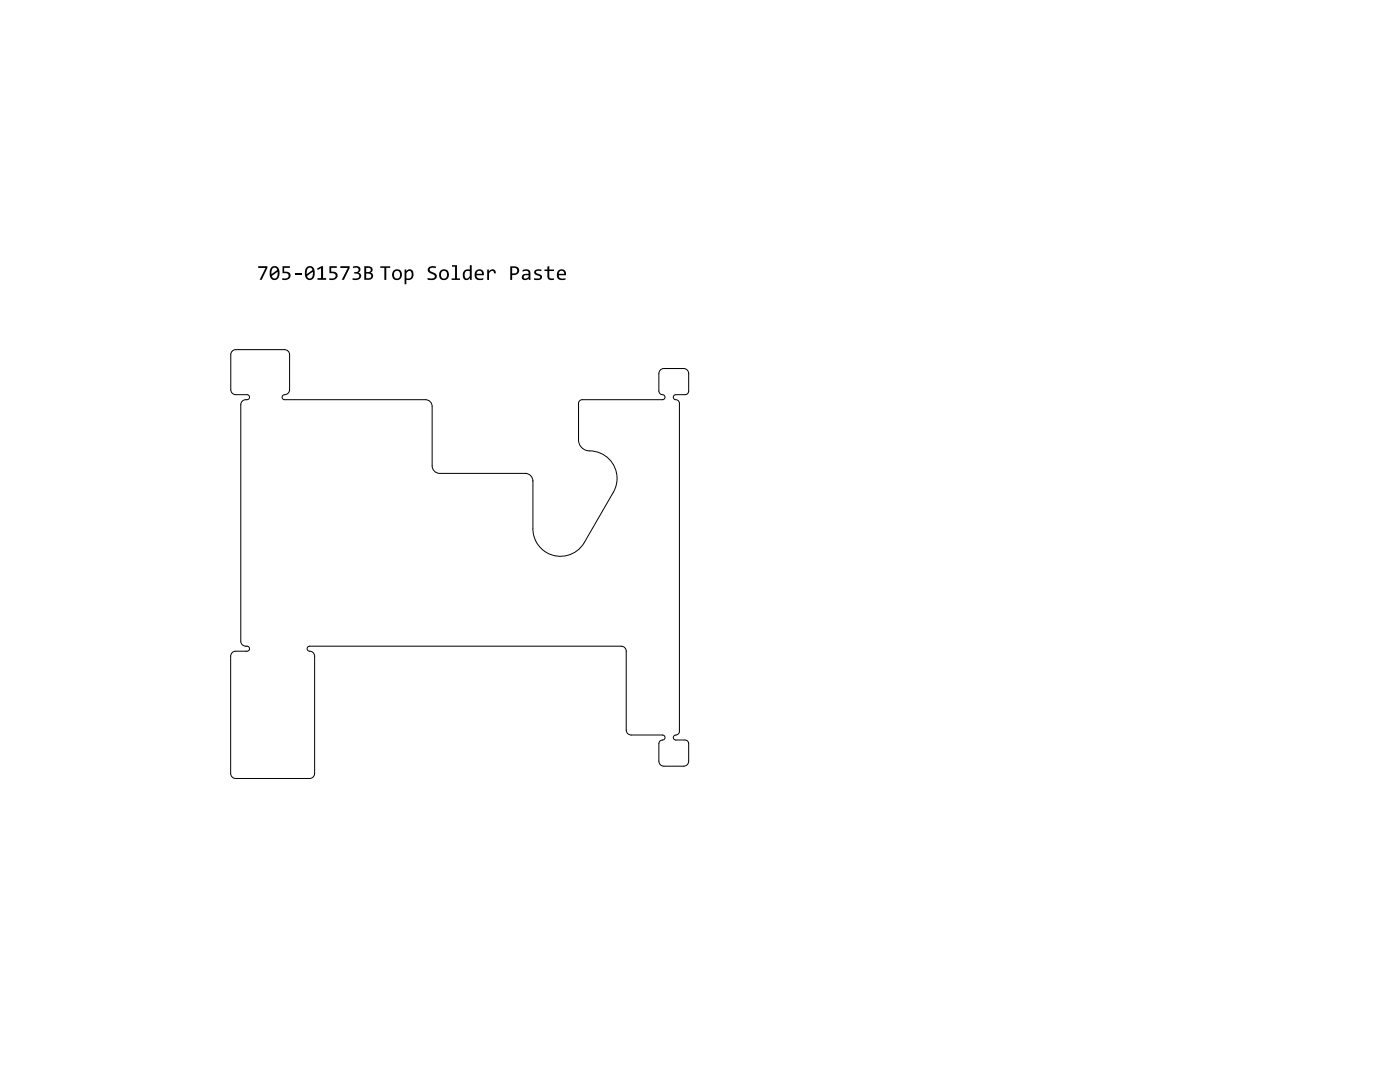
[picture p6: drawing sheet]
<svg xmlns="http://www.w3.org/2000/svg" width="279mm" height="216mm" viewBox="0 0 279 216" stroke-linecap="round" stroke-linejoin="round" font-family="sans-serif">
<path d="M106.3 96h.1M115.5 80.5v7.3a2.2 2.2 0 0 0 2.2 2.2 5.5 5.5 0 0 1 4.7 8.2l-5.8 10.1a5.5 5.5 0 0 1-6.2 2.5 5.5 5.5 0 0 1-4-5.3v-9.5M115.5 80.5a.73 .73 0 0 1 .7-.7h16a.5 .5 0 0 0 .5-.5 .5 .5 0 0 0-.5-.5 .73 .73 0 0 1-.7-.8v-3.5a1 1 0 0 1 1-1h3.9a1 1 0 0 1 1 1v3.5a.73 .73 0 0 1-.7 .8h-1.8a.5 .5 0 0 0-.5 .5 .5 .5 0 0 0 .5 .5 .73 .73 0 0 1 .7 .7v65.4a.86 .86 0 0 1-1 .8 .5 .5 0 0 0-.2 .6 .5 .5 0 0 0 .5 .4h1.8a.73 .73 0 0 1 .7 .7v3.5a1 1 0 0 1-1 1h-3.9a1 1 0 0 1-1-1v-3.5a.86 .86 0 0 1 1-.8 .5 .5 0 0 0 .2-.6 .5 .5 0 0 0-.5-.3h-6.2a1 1 0 0 1-1-1v-15.8a1 1 0 0 0-1-1h-62.2a.5 .5 0 0 0-.5 .5 .5 .5 0 0 0 .5 .5 1 1 0 0 1 1 1v23.4a1 1 0 0 1-1 1h-14.8a1 1 0 0 1-1-1v-23.4a1 1 0 0 1 1-1h2.3a.52 .52 0 0 0 .5-.6 .52 .52 0 0 0-.7-.4 1 1 0 0 1-1-1v-47.1a1.26 1.26 0 0 1 1.5-1.1 .5 .5 0 0 0 .2-.6 .5 .5 0 0 0-.5-.3h-2.2a1 1 0 0 1-1-1v-7a1 1 0 0 1 1-1h9.7a1 1 0 0 1 1 1v7a1 1 0 0 1-1 1 .5 .5 0 0 0-.5 .5 .5 .5 0 0 0 .5 .5h28.1a1.33 1.33 0 0 1 1.3 1.3v11.8a1.51 1.51 0 0 0 1.6 1.6h17a1.5 1.5 0 0 1 1.5 1.5M115.5 80.5h.1" fill="none" stroke="#000" stroke-width=".2"/>
<g fill="#000">
<path d="M51.5 53.1h1.9v.4l-1.2 2.3h-.4l1.2-2.3h-1.5zM56.4 53.1h1.5v.3h-1.2v.8l1 .2 .2 .2 .1 .4-.1 .5-.6 .3h-1v-.3l.8 .1 .5-.4a.55 .55 0 0 0-.1-.5 .55 .55 0 0 0-.6-.2h-.5zM58.9 54.5h1.2v.4h-1.2zM63.3 53.6l.8-.5h.4v2.4h.6v.3h-1.7v-.3h.7v-2l-.7 .4zM65.7 53.1h1.5v.3h-1.1v.8h.6l.5 .3 .2 .3-.1 .5-.6 .5h-1v-.3l.6 .1 .6-.3a.53 .53 0 0 0 0-.6 .53 .53 0 0 0-.6-.2h-.6zM67.9 53.1h1.9v.4l-1.2 2.3h-.4l1.2-2.3h-1.5zM70.4 53.2l.9-.1 .5 .2 .1 .6-.4 .5 .4 .2 .2 .4-.2 .5-.3 .3h-1.2v-.3l.8 .1 .5-.3v-.4l-.2-.2-.8-.1v-.3h.6l.3-.3a.49 .49 0 0 0-.2-.5 .49 .49 0 0 0-.5-.1l-.5 .1z"/>
<path d="M54.1 53.4l.4-.3h.5l.5 .3 .3 .8-.2 1.1a.97 .97 0 0 1-1.2 .5 .97 .97 0 0 1-.6-1.2l.1-.7zM54.3 55.1l.3 .5 .5-.1 .2-.4 .1-.9zM54.5 53.5l-.3 .4v.8l1.1-.8-.3-.5z"/>
<path d="M61.1 53.4l.4-.3h.5l.6 .3 .2 .7-.1 1.2a.97 .97 0 0 1-1.3 .5 .97 .97 0 0 1-.6-1.2l.1-.6zM61.3 55.1l.3 .5 .5-.1 .3-.6v-.7zM61.5 53.5l-.2 .4-.1 .8 1.2-.8-.4-.5z"/>
<path d="M72.7 53.1h.8a.69 .69 0 0 1 .8 .4 .69 .69 0 0 1-.4 .9l.3 .1 .2 .4-.1 .7-.5 .2h-1.1zM73.1 53.4v.9h.5a.44 .44 0 0 0 .4-.3 .44 .44 0 0 0-.2-.5zM73.1 54.6v.9h.4a.49 .49 0 0 0 .6-.5 .49 .49 0 0 0-.7-.4z"/>
</g>
<g fill="#fff">
<circle cx="118.2" cy="127" r=".25"/>
<circle cx="97.6" cy="124.7" r=".25"/>
<circle cx="99.2" cy="123.2" r=".25"/>
<circle cx="94.1" cy="126.8" r=".25"/>
<circle cx="94.1" cy="125.2" r=".25"/>
<circle cx="92.4" cy="126.8" r=".25"/>
<circle cx="92.4" cy="125.2" r=".25"/>
<circle cx="123.8" cy="121.6" r=".25"/>
<circle cx="125.1" cy="122.9" r=".25"/>
<circle cx="115.7" cy="127" r=".25"/>
<circle cx="74.4" cy="83.3" r=".25"/>
<circle cx="72" cy="111.2" r=".15"/>
<circle cx="100.3" cy="124.3" r=".25"/>
<circle cx="98.7" cy="125.8" r=".25"/>
</g>
<g fill="#000">
<path d="M75.9 53.1h2v.3h-.8v2.5h-.4v-2.5h-.8zM85.6 53.3l.7-.2 .7 .1v.3l-.5-.1a.48 .48 0 0 0-.6 .1 .48 .48 0 0 0-.1 .6l1 .4 .3 .3 .1 .5-.4 .4-.4 .2-1.1-.1v-.3l1.1 .1 .4-.4-.1-.3-.9-.4-.4-.4v-.5zM90.2 52.9h1v2.7h.6v.3h-1.7v-.3h.7v-2.4h-.6zM97.2 53.8h.4v.4l.2-.3a.68 .68 0 0 1 .8-.1 .68 .68 0 0 1 .3 .8l-.3-.1a.46 .46 0 0 0-.4-.5 .46 .46 0 0 0-.5 .4l-.1 1.5h-.4zM106.7 54l.5-.2h.8v.3l-.7-.1-.3 .2 .1 .3 .8 .3 .3 .3-.1 .4-.2 .3h-1.3v-.3l.8 .1a.31 .31 0 0 0 .4-.3 .31 .31 0 0 0-.4-.3l-.7-.4zM108.7 53.8h.5v-.6l.4-.1v.7h1v.3h-1v1a.63 .63 0 0 0 1 .4v.3l-.5 .1a.69 .69 0 0 1-.9-.7v-1.1h-.5z"/>
<path d="M78.6 54l.7-.3 .7 .4 .2 .8-.3 .8-.5 .2h-.4l-.5-.3-.2-1zM78.7 54.3l-.1 .7 .2 .4 .2 .2 .5-.1 .3-.4v-.7l-.5-.4z"/>
<path d="M80.7 53.8h.4v.3l.5-.3h.5l.3 .3 .1 .4-.1 .8-.2 .3-.5 .3-.6-.1v.9h-.4zM81.1 54.4v1.1l.6 .1 .3-.2 .2-.5-.2-.7-.5-.1z"/>
<path d="M87.9 54l.8-.3 .6 .3 .3 .9-.2 .6-.3 .3-.7 .1-.5-.3-.3-.8zM88.1 54.3l-.1 .4 .1 .6 .3 .3 .5-.1 .3-.4-.1-.8-.4-.3z"/>
<path d="M92.6 54l.5-.2h.7v-.9h.3v3h-.3v-.4l-.6 .4-.4-.1-.2-.1-.2-1.1zM92.9 54.2l-.2 .6a.54 .54 0 0 0 .4 .8 .54 .54 0 0 0 .7-.5v-1h-.5z"/>
<path d="M95 54.1l.4-.3h.5l.4 .2 .3 .4v.5h-1.5a.91 .91 0 0 0 1.3 .6v.3l-.3 .1-1-.2-.4-.6v-.6zM95.3 54.1l-.2 .5h1.1l-.2-.5z"/>
<path d="M101.8 53.1l1.2 .1 .5 .3 .1 .5v.3l-.4 .4-1 .2v1h-.4zM102.2 53.4v1.2h.3a.57 .57 0 0 0 .7-.6 .57 .57 0 0 0-.6-.6z"/>
<path d="M104.3 53.9l1.1-.1 .4 .4 .1 1.7h-.4v-.3l-.3 .2-.6 .1a.66 .66 0 0 1-.4-.9 .66 .66 0 0 1 .9-.4h.4v-.2a.55 .55 0 0 0-.9-.3l-.3 .1zM104.6 55a.4 .4 0 0 0 .1 .6 .4 .4 0 0 0 .6-.2l.2-.1v-.4z"/>
<path d="M111.4 54.1l.5-.3h.4l.4 .1 .3 .6v.4l-1.5 .1a.87 .87 0 0 0 1.3 .5h.1v.3l-.4 .1h-.7l-.5-.4-.2-.7zM111.7 54.1l-.2 .5h1.1v-.3l-.3-.2z"/>
</g>
</svg>
